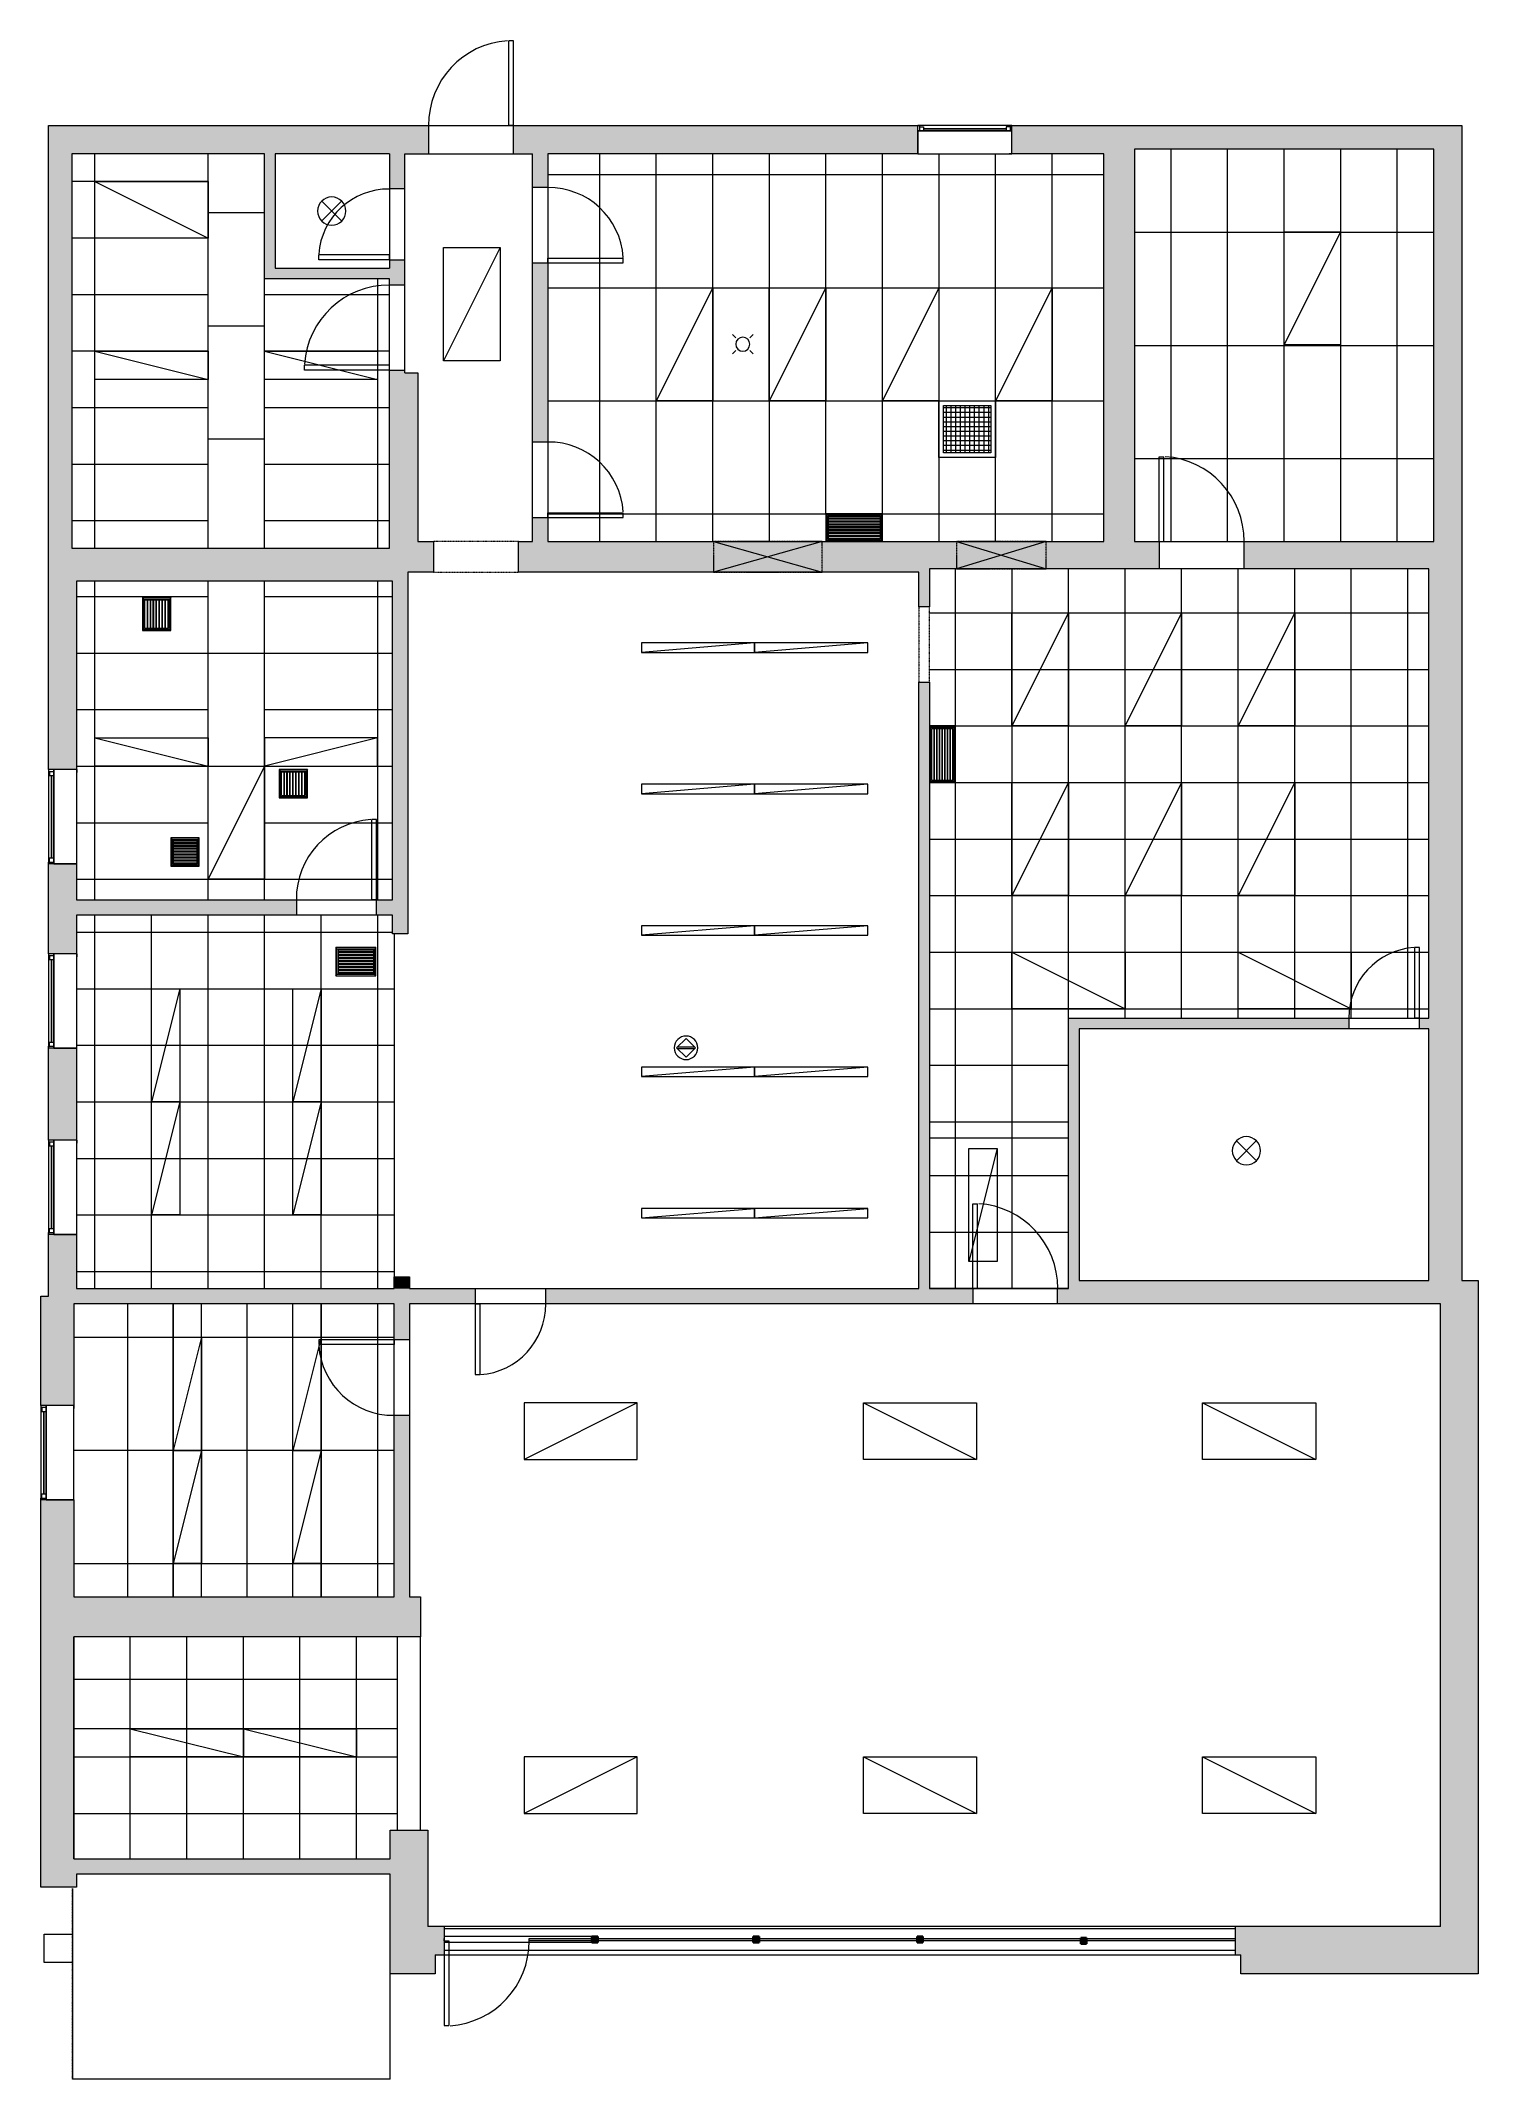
# Model space of a CAD drawing. Header units: inches. Extents: x -227 to 383, y -427 to 438.
import ezdxf

# ---------------------------------------------------------------- set-up
doc = ezdxf.new("R2010")
doc.units = ezdxf.units.IN
doc.header["$MEASUREMENT"] = 0
for name, pattern in [('Dash', [0.23622, 0.11811, -0.11811]), ('Dash 1_16_', [0.125, 0.0625, -0.0625]), ('Overhead', [0.15625, 0.09375, -0.0625])]:
    doc.linetypes.add(name, pattern=pattern)
for name, color, linetype, lineweight in [('A-COLS', 52, 'Continuous', 9), ('A-DETL-GENF', 92, 'Overhead', 9), ('A-DETL-MBND', 5, 'Continuous', 9), ('A-DETL-MEDM', 33, 'Continuous', 9), ('A-DETL-THIN', 151, 'Continuous', 9), ('A-DOOR', 31, 'Continuous', 9), ('A-GENM', 13, 'Continuous', 9), ('A-GENM-HDLN', 13, 'Dash', 9), ('A-GLAZ', 151, 'Continuous', 9), ('A-WALL', 90, 'Continuous', 9), ('A-WALL-PATT', 111, 'Continuous', 9), ('E-ELEC-FIXT', 91, 'Continuous', 9), ('Q-SPCQ', 91, 'Continuous', 9)]:
    doc.layers.add(name, color=color, linetype=linetype, lineweight=lineweight)
pattern_1 = [(270, (-107.716, -160.327), (-24, -1e-15), []), (180, (-107.716, -160.327), (6e-15, 48), [])]

# ---------------------------------------------------------------- blocks, each defined once
blk = doc.blocks.new('Planitar - Single Door_Flush Panel - 2_-8_ x 6_-8_-3185132-Main Floor')
at = {"layer": 'A-DOOR', "lineweight": 18}
for p, q in [((14, 3.25), (14, 35.26)), ((16, 35.26), (14, 35.26)), ((16, 3.25), (16, 35.26)), ((16, 3.25), (14, 3.25))]:
    blk.add_line(p, q, dxfattribs=at)
at = {"layer": 'A-DOOR'}
blk.add_arc((15.77, 3.55), 31.78, 93.86026, 180.54102, dxfattribs=at)
blk = doc.blocks.new('Planitar - Single Door_Flush Panel - 2_-6_ x 6_-8_-3186139-Main Floor')
at = {"layer": 'A-DOOR', "lineweight": 18}
for p, q in [((12.99, 3.25), (12.99, 33.25)), ((15, 33.25), (12.99, 33.25)), ((15, 3.25), (15, 33.25)), ((15, 3.25), (12.99, 3.25))]:
    blk.add_line(p, q, dxfattribs=at)
at = {"layer": 'A-DOOR'}
blk.add_arc((14.77, 3.55), 29.77, 93.991, 180.57751, dxfattribs=at)
blk = doc.blocks.new('Planitar - Single Door_Flush Panel - 3_-0_ x 6_-8_-3186138-Main Floor')
at = {"layer": 'A-DOOR', "lineweight": 18}
for p, q in [((16, -3.25), (16, -39.27)), ((18.01, -3.25), (16, -3.25)), ((18.01, -3.25), (18.01, -39.27)), ((18.01, -39.27), (16, -39.27))]:
    blk.add_line(p, q, dxfattribs=at)
at = {"layer": 'A-DOOR'}
blk.add_arc((17.78, -3.55), 35.8, 179.51967, 266.36679, dxfattribs=at)
blk = doc.blocks.new('Planitar - Single Door_Flush Panel - 2_-6_ x 6_-8_-3186141-Main Floor')
at = {"layer": 'A-DOOR', "lineweight": 18}
for p, q in [((12.99, 2.25), (12.99, 32.25)), ((15, 32.25), (12.99, 32.25)), ((15, 2.25), (15, 32.25)), ((15, 2.25), (12.99, 2.25))]:
    blk.add_line(p, q, dxfattribs=at)
at = {"layer": 'A-DOOR'}
blk.add_arc((14.77, 2.55), 29.77, 93.991, 180.57751, dxfattribs=at)
blk = doc.blocks.new('Planitar - Single Door_Flush Panel - 3_-0_ x 6_-8_-3186143-Main Floor')
at = {"layer": 'A-DOOR', "lineweight": 18}
for p, q in [((16, -5.75), (16, -41.77)), ((18.01, -5.75), (16, -5.75)), ((18.01, -5.75), (18.01, -41.77)), ((18.01, -41.77), (16, -41.77))]:
    blk.add_line(p, q, dxfattribs=at)
at = {"layer": 'A-DOOR'}
blk.add_arc((17.78, -6.05), 35.8, 179.51967, 266.36679, dxfattribs=at)
blk = doc.blocks.new('Planitar - Single Door_Flush Panel - 2_-6_ x 6_-8_-3186142-Main Floor')
at = {"layer": 'A-DOOR', "lineweight": 18}
for p, q in [((12.99, -3.25), (12.99, -33.25)), ((15, -3.25), (12.99, -3.25)), ((15, -3.25), (15, -33.25)), ((15, -33.25), (12.99, -33.25))]:
    blk.add_line(p, q, dxfattribs=at)
at = {"layer": 'A-DOOR'}
blk.add_arc((14.77, -3.55), 29.77, 179.42249, 266.009, dxfattribs=at)
blk = doc.blocks.new('Planitar - Single Door_Flush Panel - 3_-0_ x 6_-8_-3384359-Main Floor')
at = {"layer": 'A-DOOR', "lineweight": 18}
for p, q in [((16, 6), (16, 42.02)), ((18.01, 42.02), (16, 42.02)), ((18.01, 6), (18.01, 42.02)), ((18.01, 6), (16, 6))]:
    blk.add_line(p, q, dxfattribs=at)
at = {"layer": 'A-DOOR'}
blk.add_arc((17.78, 6.3), 35.8, 93.63321, 180.48033, dxfattribs=at)
blk = doc.blocks.new('Planitar - Opening - 3_-0_ x 6_-8_-3186149-Main Floor')
at = {"layer": 'A-DETL-GENF'}
for p, q in [((17.68, 6.5), (-18.32, 6.5)), ((-18.32, -6.5), (17.68, -6.5))]:
    blk.add_line(p, q, dxfattribs=at)
at = {"layer": 'A-DETL-MEDM'}
for p, q in [((-18.32, 6.5), (-18.32, -6.5)), ((17.68, -6.5), (17.68, 6.5))]:
    blk.add_line(p, q, dxfattribs=at)
blk = doc.blocks.new('Planitar - Opening - 2_-8_ x 6_-8_-3186166-Main Floor')
at = {"layer": 'A-DETL-GENF'}
for p, q in [((15.68, 2.25), (-16.32, 2.25)), ((-16.32, -2.25), (15.68, -2.25))]:
    blk.add_line(p, q, dxfattribs=at)
at = {"layer": 'A-DETL-MEDM'}
for p, q in [((-16.32, 2.25), (-16.32, -2.25)), ((15.68, -2.25), (15.68, 2.25))]:
    blk.add_line(p, q, dxfattribs=at)
blk = doc.blocks.new('Planitar - Single Door_Flush Panel - 2_-10_ x 6_-8_-3186140-Main Floor')
at = {"layer": 'A-DOOR', "lineweight": 18}
for p, q in [((15, 3.25), (15, 37.27)), ((17.01, 37.27), (15, 37.27)), ((17.01, 3.25), (17.01, 37.27)), ((17.01, 3.25), (15, 3.25))]:
    blk.add_line(p, q, dxfattribs=at)
at = {"layer": 'A-DOOR'}
blk.add_arc((16.78, 3.55), 33.79, 93.74158, 180.50887, dxfattribs=at)
blk = doc.blocks.new('Wall Opening - 4_-0_ x 4_-0_-3186467-Main Floor')
at = {"layer": 'A-GENM'}
for p, q in [((23, 6.5), (-23, -6.5)), ((-23, 6.5), (23, -6.5))]:
    blk.add_line(p, q, dxfattribs=at)
at = {"layer": 'A-GENM-HDLN'}
for p, q in [((23, 6.5), (-23, 6.5)), ((-23, 6.5), (-23, -6.5)), ((23, -6.5), (23, 6.5)), ((-23, -6.5), (23, -6.5))]:
    blk.add_line(p, q, dxfattribs=at)
blk = doc.blocks.new('Wall Opening - 4_-0_ x 4_-0_-3186440-Main Floor')
at = {"layer": 'A-GENM'}
for p, q in [((19, 5.75), (-19, -5.75)), ((-19, 5.75), (19, -5.75))]:
    blk.add_line(p, q, dxfattribs=at)
at = {"layer": 'A-GENM-HDLN'}
for p, q in [((19, 5.75), (-19, 5.75)), ((-19, 5.75), (-19, -5.75)), ((19, -5.75), (19, 5.75)), ((-19, -5.75), (19, -5.75))]:
    blk.add_line(p, q, dxfattribs=at)
blk = doc.blocks.new('Planitar-Fixed - 24_ x 48_-3186611-Main Floor')
at = {"layer": 'A-GLAZ', "lineweight": 18}
for p, q in [((-20, 6.51), (-19.25, 6.51)), ((-19.25, 6.51), (-19.25, 4.28)), ((-19.25, 6.01), (-17.52, 6.01)), ((-19.25, 4.28), (-17.52, 4.28)), ((-17.52, 6.01), (-17.52, 4.28)), ((17.52, 6.01), (17.52, 4.28)), ((19.25, 6.01), (17.52, 6.01)), ((17.52, 4.28), (19.25, 4.28)), ((19.25, 6.51), (19.25, 4.28)), ((19.96, 6.51), (19.25, 6.51)), ((-20, -5.49), (-18.74, -5.49)), ((20, -5.49), (18.74, -5.49))]:
    blk.add_line(p, q, dxfattribs=at)
at = {"layer": 'A-GLAZ'}
for p, q in [((20, 6.51), (-20, 6.51)), ((-20, 4.28), (-20, 6.51)), ((20, 4.28), (-20, 4.28)), ((-20, 4.28), (-20, -5.49)), ((-20, 4.28), (20, 4.28)), ((20, 4.28), (-20, 4.28)), ((-20, -5.49), (-20, 4.28)), ((20, 4.28), (20, 6.51)), ((20, -5.49), (20, 4.28)), ((20, -5.49), (20, 4.28)), ((-20, -5.49), (20, -5.49)), ((-20, -5.49), (20, -5.49))]:
    blk.add_line(p, q, dxfattribs=at)
at = {"layer": 'A-GLAZ', "lineweight": 25}
blk.add_line((-17.52, 5.15), (17.52, 5.15), dxfattribs=at)
blk = doc.blocks.new('Planitar-Fixed - 24_ x 48_-3187146-Main Floor')
at = {"layer": 'A-GLAZ', "lineweight": 18}
for p, q in [((-20, 7.51), (-19.25, 7.51)), ((-19.25, 7.51), (-19.25, 5.28)), ((-19.25, 7.01), (-17.52, 7.01)), ((-19.25, 5.28), (-17.52, 5.28)), ((-17.52, 7.01), (-17.52, 5.28)), ((17.52, 7.01), (17.52, 5.28)), ((19.25, 7.01), (17.52, 7.01)), ((17.52, 5.28), (19.25, 5.28)), ((19.25, 7.51), (19.25, 5.28)), ((19.96, 7.51), (19.25, 7.51)), ((-20, -6.49), (-18.74, -6.49)), ((20, -6.49), (18.74, -6.49))]:
    blk.add_line(p, q, dxfattribs=at)
at = {"layer": 'A-GLAZ'}
for p, q in [((20, 7.51), (-20, 7.51)), ((-20, 5.28), (-20, 7.51)), ((20, 5.28), (-20, 5.28)), ((-20, 5.28), (-20, -6.49)), ((-20, 5.28), (20, 5.28)), ((20, 5.28), (-20, 5.28)), ((-20, -6.49), (-20, 5.28)), ((20, 5.28), (20, 7.51)), ((20, -6.49), (20, 5.28)), ((20, -6.49), (20, 5.28)), ((-20, -6.49), (20, -6.49)), ((-20, -6.49), (20, -6.49))]:
    blk.add_line(p, q, dxfattribs=at)
at = {"layer": 'A-GLAZ', "lineweight": 25}
blk.add_line((-17.52, 6.15), (17.52, 6.15), dxfattribs=at)
blk = doc.blocks.new('Planitar - Single Door_Flush Panel - 3_-0_ x 6_-8_-3188645-Main Floor')
at = {"layer": 'A-DOOR', "lineweight": 18}
for p, q in [((16, 0.5), (16, 36.52)), ((18.01, 36.52), (16, 36.52)), ((18.01, 0.5), (18.01, 36.52)), ((18.01, 0.5), (16, 0.5))]:
    blk.add_line(p, q, dxfattribs=at)
at = {"layer": 'A-DOOR'}
blk.add_arc((17.78, 0.8), 35.8, 93.63321, 180.48033, dxfattribs=at)
blk = doc.blocks.new('Ceiling Mounted Light - Ceiling Mounted Light-3241569-Main Floor')
at = {"layer": 'A-DETL-MBND'}
for p, q in [((4.22, 4.26), (-4.26, -4.22)), ((-4.22, 4.26), (4.26, -4.22))]:
    blk.add_line(p, q, dxfattribs=at)
for start, end in [(360, 180), (0, 180), (180, 360), (180, 360)]:
    blk.add_arc((0, 0), 6, start, end, dxfattribs=at)
blk = doc.blocks.new('2x4 Flourescent Light - 2x4 Flourescent Light-3206171-Main Floor')
at = {"layer": 'A-DETL-MBND'}
for p, q in [((12, 24), (-12, -24)), ((-12, -24), (-12, 24)), ((-12, 24), (12, 24)), ((12, 24), (12, -24)), ((12, -24), (-12, -24))]:
    blk.add_line(p, q, dxfattribs=at)
blk = doc.blocks.new('2x4 Flourescent Light - 2x4 Flourescent Light-3207072-Main Floor')
at = {"layer": 'A-DETL-MBND'}
for p, q in [((12, 24), (-12, -24)), ((-12, -24), (-12, 24)), ((-12, 24), (12, 24)), ((12, 24), (12, -24)), ((12, -24), (-12, -24))]:
    blk.add_line(p, q, dxfattribs=at)
blk = doc.blocks.new('1x4 Flourescent Light - 1x4 Flourescent Light-3208144-Main Floor')
at = {"layer": 'A-DETL-MBND'}
for p, q in [((6, 24), (-6, -24)), ((-6, -24), (-6, 24)), ((-6, 24), (6, 24)), ((6, 24), (6, -24)), ((6, -24), (-6, -24))]:
    blk.add_line(p, q, dxfattribs=at)
blk = doc.blocks.new('Air Grill 2X2 - Air Grill 2X2-3209021-Main Floor')
at = {"layer": 'A-DETL-MBND'}
for p, q in [((-12, -12), (-12, 12)), ((-12, 12), (12, 12)), ((-10, -10), (-10, 10)), ((-10, 10), (10, 10)), ((10, 9), (-10, 9)), ((-9, 10), (-9, -10)), ((-7, 10), (-7, -10)), ((-5, 10), (-5, -10)), ((-3, 10), (-3, -10)), ((-1, 10), (-1, -10)), ((1, 10), (1, -10)), ((3, 10), (3, -10)), ((5, 10), (5, -10)), ((7, 10), (7, -10)), ((9, 10), (9, -10)), ((10, 10), (10, -10)), ((12, 12), (12, -12)), ((10, 7), (-10, 7)), ((10, 5), (-10, 5)), ((10, 3), (-10, 3)), ((10, 1), (-10, 1)), ((10, -1), (-10, -1)), ((10, -3), (-10, -3)), ((10, -5), (-10, -5)), ((10, -7), (-10, -7)), ((12, -12), (-12, -12)), ((10, -9), (-10, -9)), ((10, -10), (-10, -10))]:
    blk.add_line(p, q, dxfattribs=at)
blk = doc.blocks.new('Recessed Light - Recessed Light-3209243-Main Floor')
at = {"layer": 'A-DETL-MBND'}
for p, q in [((-2.97, 2.67), (-4.39, 4.09)), ((2.97, 2.67), (4.39, 4.09)), ((-2.97, -2.67), (-4.39, -4.09)), ((2.97, -2.67), (4.39, -4.09))]:
    blk.add_line(p, q, dxfattribs=at)
for start, end in [(0, 180), (180, 360)]:
    blk.add_arc((0, 0), 3, start, end, dxfattribs=at)
blk = doc.blocks.new('2x4 Flourescent Light - 2x4 Flourescent Light-3209992-Main Floor')
at = {"layer": 'A-DETL-MBND'}
for p, q in [((12, 24), (-12, -24)), ((-12, -24), (-12, 24)), ((-12, 24), (12, 24)), ((12, 24), (12, -24)), ((12, -24), (-12, -24))]:
    blk.add_line(p, q, dxfattribs=at)
blk = doc.blocks.new('Air Vent - Air Vent-3389945-Main Floor')
at = {"layer": 'A-DETL-MBND'}
for p, q in [((-5.5, 12), (-5.5, -12)), ((-5.5, 12), (-5, 11.5)), ((5.5, 12), (-5.5, 12)), ((-5, -11.5), (-5, 11.5)), ((-5, 11.5), (5, 11.5)), ((-4.5, -11), (-4.5, 11)), ((4.5, 11), (-4.5, 11)), ((-4.38, 11), (-4.38, -11)), ((-4.2, -11), (-4.2, 11)), ((-3.38, 11), (-3.38, -11)), ((-3.26, 11), (-3.26, -11)), ((-3.08, -11), (-3.08, 11)), ((-2.26, 11), (-2.26, -11)), ((-2.14, 11), (-2.14, -11)), ((-1.96, -11), (-1.96, 11)), ((-1.14, 11), (-1.14, -11)), ((-1.02, 11), (-1.02, -11)), ((-0.85, -11), (-0.85, 11)), ((-0.02, 11), (-0.02, -11)), ((0.1, 11), (0.1, -11)), ((0.27, -11), (0.27, 11)), ((1.1, 11), (1.1, -11)), ((1.22, 11), (1.22, -11)), ((1.39, -11), (1.39, 11)), ((2.22, 11), (2.22, -11)), ((2.34, 11), (2.34, -11)), ((2.51, -11), (2.51, 11)), ((3.33, 11), (3.33, -11)), ((3.46, 11), (3.46, -11)), ((3.63, -11), (3.63, 11)), ((4.5, 11), (4.5, -11)), ((5, 11.5), (5.5, 12)), ((5, 11.5), (5, -11.5)), ((-5.5, -12), (-5, -11.5)), ((-5.5, -12), (5.5, -12)), ((5, -11.5), (-5, -11.5)), ((4.5, -11), (-4.5, -11)), ((5.5, -12), (5, -11.5))]:
    blk.add_line(p, q, dxfattribs=at)
blk = doc.blocks.new('1x4 Flourescent Light - 1x4 Flourescent Light-3210920-Main Floor')
at = {"layer": 'A-DETL-MBND'}
for p, q in [((6, 24), (-6, -24)), ((-6, -24), (-6, 24)), ((-6, 24), (6, 24)), ((6, 24), (6, -24)), ((6, -24), (-6, -24))]:
    blk.add_line(p, q, dxfattribs=at)
blk = doc.blocks.new('Air Vent - Air Vent-3389053-Main Floor')
at = {"layer": 'A-DETL-MBND'}
for p, q in [((-6, 7), (-6, -7)), ((-6, 7), (-5.5, 6.5)), ((6, 7), (-6, 7)), ((-5.5, -6.5), (-5.5, 6.5)), ((-5.5, 6.5), (5.5, 6.5)), ((-5, -6), (-5, 6)), ((5, 6), (-5, 6)), ((-4.88, 6), (-4.88, -6)), ((-4.7, -6), (-4.7, 6)), ((-3.74, 6), (-3.74, -6)), ((-3.61, 6), (-3.61, -6)), ((-3.44, -6), (-3.44, 6)), ((-2.48, 6), (-2.48, -6)), ((-2.35, 6), (-2.35, -6)), ((-2.18, -6), (-2.18, 6)), ((-1.21, 6), (-1.21, -6)), ((-1.09, 6), (-1.09, -6)), ((-0.92, -6), (-0.92, 6)), ((0.05, 6), (0.05, -6)), ((0.17, 6), (0.17, -6)), ((0.35, -6), (0.35, 6)), ((1.31, 6), (1.31, -6)), ((1.43, 6), (1.43, -6)), ((1.61, -6), (1.61, 6)), ((2.57, 6), (2.57, -6)), ((2.7, 6), (2.7, -6)), ((2.87, -6), (2.87, 6)), ((3.83, 6), (3.83, -6)), ((3.96, 6), (3.96, -6)), ((4.13, -6), (4.13, 6)), ((5, 6), (5, -6)), ((5.5, 6.5), (6, 7)), ((5.5, 6.5), (5.5, -6.5)), ((6, -7), (6, 7)), ((-6, -7), (-5.5, -6.5)), ((-6, -7), (6, -7)), ((5.5, -6.5), (-5.5, -6.5)), ((5, -6), (-5, -6)), ((6, -7), (5.5, -6.5))]:
    blk.add_line(p, q, dxfattribs=at)
blk = doc.blocks.new('1x4 Flourescent Light - 1x4 Flourescent Light-3211961-Main Floor')
at = {"layer": 'A-DETL-MBND'}
for p, q in [((6, -24), (-6, 24)), ((6, 24), (-6, 24)), ((-6, 24), (-6, -24)), ((6, -24), (6, 24)), ((-6, -24), (6, -24))]:
    blk.add_line(p, q, dxfattribs=at)
blk = doc.blocks.new('Air Vent - Air Vent-3388757-Main Floor')
at = {"layer": 'A-DETL-MBND'}
for p, q in [((-6, 6), (-6, -6)), ((-6, 6), (-5.5, 5.5)), ((6, 6), (-6, 6)), ((-5.5, -5.5), (-5.5, 5.5)), ((-5.5, 5.5), (5.5, 5.5)), ((-5, -5), (-5, 5)), ((5, 5), (-5, 5)), ((-4.88, 5), (-4.88, -5)), ((-4.7, -5), (-4.7, 5)), ((-3.74, 5), (-3.74, -5)), ((-3.61, 5), (-3.61, -5)), ((-3.44, -5), (-3.44, 5)), ((-2.48, 5), (-2.48, -5)), ((-2.35, 5), (-2.35, -5)), ((-2.18, -5), (-2.18, 5)), ((-1.21, 5), (-1.21, -5)), ((-1.09, 5), (-1.09, -5)), ((-0.92, -5), (-0.92, 5)), ((0.05, 5), (0.05, -5)), ((0.17, 5), (0.17, -5)), ((0.35, -5), (0.35, 5)), ((1.31, 5), (1.31, -5)), ((1.43, 5), (1.43, -5)), ((1.61, -5), (1.61, 5)), ((2.57, 5), (2.57, -5)), ((2.7, 5), (2.7, -5)), ((2.87, -5), (2.87, 5)), ((3.83, 5), (3.83, -5)), ((3.96, 5), (3.96, -5)), ((4.13, -5), (4.13, 5)), ((5, 5), (5, -5)), ((5.5, 5.5), (6, 6)), ((5.5, 5.5), (5.5, -5.5)), ((6, -6), (6, 6)), ((-6, -6), (-5.5, -5.5)), ((-6, -6), (6, -6)), ((5.5, -5.5), (-5.5, -5.5)), ((5, -5), (-5, -5)), ((6, -6), (5.5, -5.5))]:
    blk.add_line(p, q, dxfattribs=at)
blk = doc.blocks.new('0_5 x4 Flourescent Light - 0_5 x4 Flourescent Light-3214066-Main Floor')
at = {"layer": 'A-DETL-MBND'}
for p, q in [((2, -24), (-2, 24)), ((2, 24), (-2, 24)), ((-2, 24), (-2, -24)), ((2, -24), (2, 24)), ((-2, -24), (2, -24))]:
    blk.add_line(p, q, dxfattribs=at)
blk = doc.blocks.new('Air Vent - Air Vent-3389581-Main Floor')
at = {"layer": 'A-DETL-MBND'}
for p, q in [((-6, 8.5), (-6, -8.5)), ((-6, 8.5), (-5.5, 8)), ((6, 8.5), (-6, 8.5)), ((-5.5, -8), (-5.5, 8)), ((-5.5, 8), (5.5, 8)), ((-5, -7.5), (-5, 7.5)), ((5, 7.5), (-5, 7.5)), ((-4.88, 7.5), (-4.88, -7.5)), ((-4.7, -7.5), (-4.7, 7.5)), ((-3.74, 7.5), (-3.74, -7.5)), ((-3.61, 7.5), (-3.61, -7.5)), ((-3.44, -7.5), (-3.44, 7.5)), ((-2.48, 7.5), (-2.48, -7.5)), ((-2.35, 7.5), (-2.35, -7.5)), ((-2.18, -7.5), (-2.18, 7.5)), ((-1.21, 7.5), (-1.21, -7.5)), ((-1.09, 7.5), (-1.09, -7.5)), ((-0.92, -7.5), (-0.92, 7.5)), ((0.05, 7.5), (0.05, -7.5)), ((0.17, 7.5), (0.17, -7.5)), ((0.35, -7.5), (0.35, 7.5)), ((1.31, 7.5), (1.31, -7.5)), ((1.43, 7.5), (1.43, -7.5)), ((1.61, -7.5), (1.61, 7.5)), ((2.57, 7.5), (2.57, -7.5)), ((2.7, 7.5), (2.7, -7.5)), ((2.87, -7.5), (2.87, 7.5)), ((3.83, 7.5), (3.83, -7.5)), ((3.96, 7.5), (3.96, -7.5)), ((4.13, -7.5), (4.13, 7.5)), ((5, 7.5), (5, -7.5)), ((5.5, 8), (6, 8.5)), ((5.5, 8), (5.5, -8)), ((6, -8.5), (6, 8.5)), ((-6, -8.5), (-5.5, -8)), ((-6, -8.5), (6, -8.5)), ((5.5, -8), (-5.5, -8)), ((5, -7.5), (-5, -7.5)), ((6, -8.5), (5.5, -8))]:
    blk.add_line(p, q, dxfattribs=at)
blk = doc.blocks.new('2x4 Flourescent Light - 2x4 Flourescent Light-3216411-Main Floor')
at = {"layer": 'A-DETL-MBND'}
for p, q in [((12, -24), (-12, 24)), ((12, 24), (-12, 24)), ((-12, 24), (-12, -24)), ((12, -24), (12, 24)), ((-12, -24), (12, -24))]:
    blk.add_line(p, q, dxfattribs=at)
blk = doc.blocks.new('Rectangular Column 3D - Family8-3283566-Main Floor')
at = {"layer": 'A-COLS'}
for p, q in [((0, 0), (0, 12)), ((0, 12), (12, 12)), ((12, 12), (12, 0)), ((12, 0), (0, 0))]:
    blk.add_line(p, q, dxfattribs=at)
blk = doc.blocks.new('Air Vent - Air Vent-3388651-Main Floor')
at = {"layer": 'A-DETL-MBND'}
for p, q in [((6, 12), (-5.85, 12)), ((-5.85, 11.85), (-5.5, 11.5)), ((-5.5, -11.5), (-5.5, 11.5)), ((-5.5, 11.5), (5.5, 11.5)), ((-5, -11), (-5, 11)), ((5, 11), (-5, 11)), ((-4.88, 11), (-4.88, -11)), ((-4.7, -11), (-4.7, 11)), ((-3.74, 11), (-3.74, -11)), ((-3.61, 11), (-3.61, -11)), ((-3.44, -11), (-3.44, 11)), ((-2.48, 11), (-2.48, -11)), ((-2.35, 11), (-2.35, -11)), ((-2.18, -11), (-2.18, 11)), ((-1.21, 11), (-1.21, -11)), ((-1.09, 11), (-1.09, -11)), ((-0.92, -11), (-0.92, 11)), ((0.05, 11), (0.05, -11)), ((0.17, 11), (0.17, -11)), ((0.35, -11), (0.35, 11)), ((1.31, 11), (1.31, -11)), ((1.43, 11), (1.43, -11)), ((1.61, -11), (1.61, 11)), ((2.57, 11), (2.57, -11)), ((2.7, 11), (2.7, -11)), ((2.87, -11), (2.87, 11)), ((3.83, 11), (3.83, -11)), ((3.96, 11), (3.96, -11)), ((4.13, -11), (4.13, 11)), ((5, 11), (5, -11)), ((5.5, 11.5), (6, 12)), ((5.5, 11.5), (5.5, -11.5)), ((6, -12), (6, 12)), ((-5.85, -11.85), (-5.5, -11.5)), ((-5.85, -12), (6, -12)), ((5.5, -11.5), (-5.5, -11.5)), ((5, -11), (-5, -11)), ((6, -12), (5.5, -11.5))]:
    blk.add_line(p, q, dxfattribs=at)
blk = doc.blocks.new('Smoke Detector - Smoke_Detector-3390230-Main Floor')
at = {"layer": 'A-DETL-MBND'}
for p, q in [((0, 4), (-4, 0)), ((-4, 0), (0, -4)), ((3.75, 0.25), (-3.75, 0.25)), ((4, 0), (0, 4)), ((-3.75, -0.25), (3.75, -0.25)), ((0, -4), (4, 0))]:
    blk.add_line(p, q, dxfattribs=at)
for start, end in [(360, 180), (180, 360)]:
    blk.add_arc((0, 0), 5, start, end, dxfattribs=at)

msp = doc.modelspace()

# ---------------------------------------------------------------- hatches: boundary and pattern name
at = {"layer": 'A-DETL-MBND'}
h = msp.add_hatch(dxfattribs=at)
h.set_pattern_fill('FP_10', color=256, style=0, pattern_type=2)
h.set_pattern_definition([(0, (-155.716, 330.173), (0, -24), []), (270, (-155.716, 330.173), (-48, -3e-15), [])])
h.paths.add_polyline_path([(-211.47, 222.55), (-155.72, 222.55), (-155.72, 389.8), (-213.47, 389.8), (-213.47, 222.55)], flags=0)
h = msp.add_hatch(dxfattribs=at)
h.set_pattern_fill('FP_9', color=256, style=0, pattern_type=2)
h.set_pattern_definition([(270, (-155.716, 316.902), (-24, -1e-15), []), (180, (-155.716, 316.9), (6e-15, 48), [])])
h.paths.add_polyline_path([(-131.72, 222.55), (-131.72, 389.8), (-155.72, 389.8), (-155.72, 222.55), (-153.37, 222.55)], flags=0)
h = msp.add_hatch(dxfattribs=at)
h.set_pattern_fill('FP_3', color=256, style=0, pattern_type=2)
h.set_pattern_definition([(270, (106.534, 285.01), (-24, -1e-15), []), (180, (106.534, 285.01), (6e-15, 48), [])])
h.paths.add_polyline_path([(224.53, 225.3), (224.53, 389.8), (-11.47, 389.8), (-11.47, 225.3), (106.53, 225.3), (106.53, 237.14), (130.53, 237.14), (130.53, 225.3), (200.03, 225.3)], flags=0)
h = msp.add_hatch(dxfattribs=at)
h.set_pattern_fill('FP_4', color=256, style=0, pattern_type=2)
h.set_pattern_definition([(270, (301.034, 308.548), (-24, -1e-15), []), (180, (301.034, 308.55), (6e-15, 48), [])])
h.paths.add_polyline_path([(362.53, 225.3), (364.53, 225.3), (364.53, 391.8), (237.53, 391.8), (237.53, 225.3), (315.76, 225.3)], flags=0)
h = msp.add_hatch(dxfattribs=at)
h.set_pattern_fill('FP_5', color=256, style=0, pattern_type=2)
h.set_pattern_definition([(0, (-83.716, 330.173), (0, -24), []), (270, (-83.716, 330.173), (-48, -3e-15), [])])
h.paths.add_polyline_path([(-131.72, 222.55), (-78.72, 222.55), (-78.72, 336.8), (-131.72, 336.8), (-131.72, 227.89)], flags=0)
h = msp.add_hatch(dxfattribs=at)
h.set_pattern_fill('FP_12', color=256, style=0, pattern_type=2)
h.set_pattern_definition([(0, (132.284, -86.017), (0, -24), []), (270, (132.284, -86.017), (-48, -3e-15), [])])
h.paths.add_polyline_path([(-206.71, 73.3), (-155.72, 73.3), (-155.72, 208.55), (-211.47, 208.55), (-211.47, 73.3)], flags=0)
h.paths.add_polyline_path([(-159.97, 87.55), (-171.47, 87.55), (-171.47, 99.55), (-159.47, 99.55), (-159.47, 87.55)], flags=0)
h.paths.add_polyline_path([(-171.97, 187.55), (-183.47, 187.55), (-183.47, 201.55), (-171.47, 201.55), (-171.47, 187.55)], flags=0)
h = msp.add_hatch(dxfattribs=at)
h.set_pattern_fill('FP_11', color=256, style=0, pattern_type=2)
h.set_pattern_definition([(270, (-155.716, 129.983), (-24, -1e-15), []), (180, (-155.716, 129.983), (6e-15, 48), [])])
h.paths.add_polyline_path([(-131.72, 73.3), (-131.72, 208.55), (-155.72, 208.55), (-155.72, 73.3), (-153.37, 73.3)], flags=0)
h = msp.add_hatch(dxfattribs=at)
h.set_pattern_fill('FP_2', color=256, style=0, pattern_type=2)
h.set_pattern_definition([(180, (-131.716, 129.983), (3e-15, 24), []), (90, (-131.716, 129.983), (48, -3e-15), [])])
h.paths.add_polyline_path([(-84.21, 73.3), (-77.47, 73.3), (-77.47, 208.55), (-131.72, 208.55), (-131.72, 73.3), (-86.35, 73.3)], flags=0)
h.paths.add_polyline_path([(-124.97, 116.55), (-125.47, 116.55), (-125.47, 128.55), (-113.47, 128.55), (-113.47, 116.55), (-124.84, 116.55)], flags=0)
h = msp.add_hatch(dxfattribs=at)
h.set_pattern_fill('FP_1', color=256, style=0, pattern_type=2)
h.set_pattern_definition([(90, (257.534, 51.048), (24, -1e-15), []), (0, (257.534, 51.048), (0, -24), [])])
h.paths.add_polyline_path([(209.53, -27.7), (209.53, 23.05), (362.53, 23.05), (362.53, 213.8), (150.53, 213.8), (150.53, 147.05), (161.53, 147.05), (161.53, 123.05), (150.53, 123.05), (150.53, -27.7)], flags=0)
h = msp.add_hatch(dxfattribs=at)
h.set_pattern_fill('FP_7', color=256, style=0, pattern_type=2)
h.set_pattern_definition([(270, (-131.716, -12.452), (-24, -1e-15), []), (180, (-131.716, -12.452), (-3e-15, 24), [])])
h.paths.add_polyline_path([(-76.72, -91.7), (-76.64, -91.7), (-76.64, 58.85), (-77.47, 58.85), (-77.47, 66.8), (-211.47, 66.8), (-211.47, -91.7), (-86.35, -91.7)], flags=0)
h.paths.add_polyline_path([(-85.17, 41.05), (-101.47, 41.05), (-101.47, 53.05), (-84.47, 53.05), (-84.47, 41.05), (-84.97, 41.05)], flags=0)
h = msp.add_hatch(dxfattribs=at)
h.set_pattern_fill('FP_13', color=256, style=0, pattern_type=2)
h.set_pattern_definition([(270, (185.534, -67.702), (-24, -1e-15), []), (180, (185.534, -67.702), (-3e-15, 24), [])])
h.paths.add_polyline_path([(209.53, -91.7), (209.53, -27.7), (150.53, -27.7), (150.53, -91.7), (204.92, -91.7)], flags=0)
h = msp.add_hatch(dxfattribs=at)
h.set_pattern_fill('FP_18', color=256, style=0, pattern_type=2)
h.set_pattern_definition([(270, (-189.832, -160.327), (-24, -1e-15), []), (180, (-189.83, -160.327), (6e-15, 48), [])])
h.paths.add_polyline_path([(-170.46, -222.45), (-170.46, -98.2), (-212.71, -98.2), (-212.71, -222.45), (-210.18, -222.45)], flags=0)
h = msp.add_hatch(dxfattribs=at)
h.set_pattern_fill('FP_17', color=256, style=0, pattern_type=2)
h.set_pattern_definition([(270, (-98.46, -64.327), (-24, -1e-15), []), (180, (-98.46, -64.327), (6e-15, 48), [])])
h.paths.add_polyline_path([(-170.46, -222.45), (-158.46, -222.45), (-158.46, -98.2), (-170.46, -98.2), (-170.46, -220.69)], flags=0)
h = msp.add_hatch(dxfattribs=at)
h.set_pattern_fill('FP_16', color=256, style=0, pattern_type=2)
h.set_pattern_definition([(270, (-139.088, -160.327), (-24, -1e-15), []), (180, (-139.09, -160.327), (6e-15, 48), [])])
h.paths.add_polyline_path([(-119.72, -222.45), (-119.72, -98.2), (-158.46, -98.2), (-158.46, -222.45)], flags=0)
h = msp.add_hatch(dxfattribs=at)
h.set_pattern_fill('FP_6', color=256, style=0, pattern_type=2)
h.set_pattern_definition(pattern_1)
h.paths.add_polyline_path([(-107.72, -222.45), (-107.72, -98.2), (-119.72, -98.2), (-119.72, -222.45)], flags=0)
h = msp.add_hatch(dxfattribs=at)
h.set_pattern_fill('FP_6', color=256, style=0, pattern_type=2)
h.set_pattern_definition(pattern_1)
h.paths.add_polyline_path([(-86.35, -222.45), (-76.72, -222.45), (-76.72, -98.2), (-107.72, -98.2), (-107.72, -222.45)], flags=0)
h = msp.add_hatch(dxfattribs=at)
h.set_pattern_fill('FP_14', color=256, style=0, pattern_type=2)
h.set_pattern_definition([(270, (-212.71, -665.452), (-24, -1e-15), []), (180, (-212.71, -665.452), (3e-15, 24), [])])
h.paths.add_polyline_path([(-203.32, -278.45), (-75.47, -278.45), (-75.47, -239.45), (-212.71, -239.45), (-212.71, -278.45)], flags=0)
h = msp.add_hatch(dxfattribs=at)
h.set_pattern_fill('FP_15', color=256, style=0, pattern_type=2)
h.set_pattern_definition([(0, (75.29, -206.452), (0, -24), []), (270, (75.29, -206.452), (-24, -1e-15), [])])
h.paths.add_polyline_path([(-75.47, -290.45), (-75.47, -278.45), (-212.71, -278.45), (-212.71, -290.45), (-86.35, -290.45)], flags=0)
h = msp.add_hatch(dxfattribs=at)
h.set_pattern_fill('FP_8', color=256, style=0, pattern_type=2)
h.set_pattern_definition([(0, (75.29, -218.452), (0, -24), []), (270, (75.29, -218.452), (-24, -1e-15), [])])
h.paths.add_polyline_path([(-86.35, -333.7), (-78.47, -333.7), (-78.47, -321.45), (-75.47, -321.45), (-75.47, -290.45), (-212.71, -290.45), (-212.71, -333.7), (-193.45, -333.7)], flags=0)
at = {"layer": 'A-WALL-PATT'}
h = msp.add_hatch(color=9, dxfattribs=at)
h.paths.add_polyline_path([(224.53, 389.8), (237.53, 389.8), (237.53, 401.8), (185.53, 401.8), (185.53, 389.8)], flags=0)
h.paths.add_polyline_path([(145.53, 389.8), (145.53, 401.8), (-26.08, 401.8), (-26.08, 389.8), (47.69, 389.8)], flags=0)
h.paths.add_polyline_path([(-72.22, 389.8), (-62.1, 389.8), (-62.1, 401.8), (-223.47, 401.8), (-223.47, 389.8), (-78.72, 389.8)], flags=0)
for points in [[(376.53, 391.8), (376.53, 401.8), (237.53, 401.8), (237.53, 391.8), (364.53, 391.8)], [(-223.47, 222.55), (-213.47, 222.55), (-213.47, 389.8), (-223.47, 389.8), (-223.47, 377.42)], [(-131.72, 336.8), (-127.22, 336.8), (-127.22, 389.8), (-131.72, 389.8), (-131.72, 377.42)], [(237.53, 225.3), (237.53, 389.8), (224.53, 389.8), (224.53, 225.3)], [(376.53, 225.3), (376.53, 391.8), (364.53, 391.8), (364.53, 225.3)], [(-72.22, 336.8), (-72.22, 341.3), (-127.22, 341.3), (-127.22, 336.8), (-78.72, 336.8)], [(-70.97, 222.55), (-66.72, 222.55), (-66.72, 296.85), (-78.72, 296.85), (-78.72, 222.55), (-77.47, 222.55)], [(362.53, -88.2), (376.53, -88.2), (376.53, 225.3), (362.53, 225.3), (362.53, 18.55)], [(-77.47, 208.55), (-77.47, 222.55), (-211.47, 222.55), (-211.47, 208.55), (-86.35, 208.55)], [(-77.47, 58.85), (-70.97, 58.85), (-70.97, 222.55), (-77.47, 222.55), (-77.47, 59.67)], [(209.53, -91.7), (214.03, -91.7), (214.03, 23.05), (209.53, 23.05), (209.53, -71.17)], [(-70.14, -91.7), (-70.14, -86.65), (-76.64, -86.65), (-76.64, -91.7)], [(362.53, -98.2), (362.53, -88.2), (214.03, -88.2), (214.03, -98.2), (315.76, -98.2)], [(383.44, -98.2), (383.44, -88.2), (362.53, -88.2), (362.53, -98.2), (367.44, -98.2)], [(367.44, -382.45), (383.44, -382.45), (383.44, -98.2), (367.44, -98.2), (367.44, -362.45)], [(-65.47, -239.45), (-65.47, -222.45), (-212.71, -222.45), (-212.71, -239.45), (-86.35, -239.45)], [(-62.47, -382.45), (-62.47, -321.45), (-78.47, -321.45), (-78.47, -382.45)], [(-211.47, -345.7), (-211.47, -333.7), (-226.71, -333.7), (-226.71, -345.7), (-220.39, -345.7)], [(-78.47, -340.2), (-78.47, -333.7), (-211.47, -333.7), (-211.47, -340.2), (-86.35, -340.2)], [(-62.47, -382.45), (-59.28, -382.45), (-59.28, -362.45), (-62.47, -362.45), (-62.47, -370.22)], [(367.44, -382.45), (367.44, -362.45), (282.72, -362.45), (282.72, -382.45)], [(9.72, -369.2), (9.72, -366.7), (7.22, -366.7), (7.22, -369.2)], [(78.22, -369.2), (78.22, -366.7), (75.72, -366.7), (75.72, -369.2)], [(147.72, -369.2), (147.72, -366.7), (145.22, -366.7), (145.22, -369.2)], [(217.22, -369.7), (217.22, -367.2), (214.72, -367.2), (214.72, -369.7)]]:
    msp.add_hatch(color=9, dxfattribs=at).paths.add_polyline_path(points, flags=0)
h = msp.add_hatch(color=9, dxfattribs=at)
h.paths.add_polyline_path([(-72.22, 341.3), (-72.22, 344.92), (-78.72, 344.92), (-78.72, 341.3)], flags=0)
h.paths.add_polyline_path([(-78.72, 374.92), (-72.22, 374.92), (-72.22, 389.8), (-78.72, 389.8), (-78.72, 377.42)], flags=0)
h = msp.add_hatch(color=9, dxfattribs=at)
h.paths.add_polyline_path([(-17.97, 225.3), (-11.47, 225.3), (-11.47, 235.54), (-17.97, 235.54), (-17.97, 227.89)], flags=0)
h.paths.add_polyline_path([(-17.97, 267.55), (-11.47, 267.55), (-11.47, 343.54), (-17.97, 343.54)], flags=0)
h.paths.add_polyline_path([(-17.97, 375.55), (-11.47, 375.55), (-11.47, 389.8), (-17.97, 389.8), (-17.97, 377.42)], flags=0)
h = msp.add_hatch(color=9, dxfattribs=at)
h.paths.add_polyline_path([(-78.72, 296.85), (-72.22, 296.85), (-72.22, 298.09), (-78.72, 298.09)], flags=0)
h.paths.add_polyline_path([(-78.72, 334.11), (-72.22, 334.11), (-72.22, 336.8), (-78.72, 336.8)], flags=0)
h = msp.add_hatch(color=9, dxfattribs=at)
h.paths.add_polyline_path([(146.03, 212.3), (146.03, 225.3), (-23.97, 225.3), (-23.97, 212.3), (104.91, 212.3)], flags=0)
h.paths.add_polyline_path([(-70.97, 212.3), (-59.97, 212.3), (-59.97, 225.3), (-66.72, 225.3), (-66.72, 222.55), (-70.97, 222.55)], flags=0)
h = msp.add_hatch(color=9, dxfattribs=at)
h.paths.add_polyline_path([(146.03, -91.7), (150.53, -91.7), (150.53, 165.67), (146.03, 165.67), (146.03, -71.17)], flags=0)
h.paths.add_polyline_path([(150.53, 197.67), (150.53, 225.3), (146.03, 225.3), (146.03, 197.67)], flags=0)
h = msp.add_hatch(color=9, dxfattribs=at)
h.paths.add_polyline_path([(362.53, 213.8), (362.53, 225.3), (284.05, 225.3), (284.05, 213.8), (315.76, 213.8)], flags=0)
h.paths.add_polyline_path([(248.02, 213.8), (248.02, 225.3), (150.53, 225.3), (150.53, 213.8), (200.03, 213.8)], flags=0)
h = msp.add_hatch(color=9, dxfattribs=at)
h.paths.add_polyline_path([(-211.47, -94.95), (-211.47, -68.67), (-223.47, -68.67), (-223.47, -94.95), (-212.71, -94.95)], flags=0)
h.paths.add_polyline_path([(-220.39, -28.67), (-211.47, -28.67), (-211.47, 10.39), (-223.47, 10.39), (-223.47, -28.67), (-221.23, -28.67)], flags=0)
h.paths.add_polyline_path([(-211.47, 50.39), (-211.47, 88.55), (-223.47, 88.55), (-223.47, 50.39), (-220.39, 50.39)], flags=0)
h.paths.add_polyline_path([(-211.47, 128.55), (-211.47, 222.55), (-223.47, 222.55), (-223.47, 128.55), (-220.39, 128.55)], flags=0)
h = msp.add_hatch(color=9, dxfattribs=at)
h.paths.add_polyline_path([(-84.21, 66.8), (-77.47, 66.8), (-77.47, 73.3), (-84.21, 73.3)], flags=0)
h.paths.add_polyline_path([(-118.22, 66.8), (-118.22, 73.3), (-211.47, 73.3), (-211.47, 66.8), (-153.37, 66.8)], flags=0)
h = msp.add_hatch(color=9, dxfattribs=at)
h.paths.add_polyline_path([(362.53, 18.55), (362.53, 23.05), (358.53, 23.05), (358.53, 18.55)], flags=0)
h.paths.add_polyline_path([(328.53, 18.55), (328.53, 23.05), (214.03, 23.05), (214.03, 18.55), (315.76, 18.55)], flags=0)
h = msp.add_hatch(color=9, dxfattribs=at)
h.paths.add_polyline_path([(-212.71, -333.7), (-212.71, -181.33), (-226.71, -181.33), (-226.71, -333.7), (-220.39, -333.7)], flags=0)
h.paths.add_polyline_path([(-220.39, -141.33), (-212.71, -141.33), (-212.71, -94.95), (-226.71, -94.95), (-226.71, -141.33), (-224.48, -141.33)], flags=0)
h = msp.add_hatch(color=9, dxfattribs=at)
h.paths.add_polyline_path([(214.03, -98.2), (214.03, -91.7), (204.92, -91.7), (204.92, -98.2)], flags=0)
h.paths.add_polyline_path([(168.9, -98.2), (168.9, -91.7), (-12.39, -91.7), (-12.39, -98.2), (47.69, -98.2)], flags=0)
h.paths.add_polyline_path([(-42.39, -98.2), (-42.39, -91.7), (-211.47, -91.7), (-211.47, -94.95), (-212.71, -94.95), (-212.71, -98.2), (-70.22, -98.2)], flags=0)
h = msp.add_hatch(color=9, dxfattribs=at)
h.paths.add_polyline_path([(-70.22, -222.45), (-70.22, -145.46), (-76.72, -145.46), (-76.72, -222.45)], flags=0)
h.paths.add_polyline_path([(-76.72, -113.45), (-70.22, -113.45), (-70.22, -98.2), (-76.72, -98.2)], flags=0)
h = msp.add_hatch(color=9, dxfattribs=at)
h.paths.add_polyline_path([(280.47, -374.45), (282.72, -374.45), (282.72, -362.45), (280.47, -362.45), (280.47, -368.45)], flags=0)
h.paths.add_polyline_path([(-55.47, -374.45), (-55.47, -362.45), (-59.28, -362.45), (-59.28, -374.45)], flags=0)
h = msp.add_hatch(color=9, dxfattribs=at)
h.paths.add_polyline_path([(280.47, -368.45), (280.47, -367.45), (217.22, -367.45), (217.22, -368.45)], flags=0)
h.paths.add_polyline_path([(214.72, -368.45), (214.72, -367.45), (147.72, -367.45), (147.72, -368.45)], flags=0)
h.paths.add_polyline_path([(145.22, -368.45), (145.22, -367.45), (78.22, -367.45), (78.22, -368.45)], flags=0)
h.paths.add_polyline_path([(75.72, -368.45), (75.72, -367.45), (9.72, -367.45), (9.72, -368.45), (47.69, -368.45)], flags=0)
h.paths.add_polyline_path([(7.22, -368.45), (7.22, -367.45), (-19.45, -367.45), (-19.45, -368.45)], flags=0)
h.paths.add_polyline_path([(-55.53, -368.45), (-55.47, -368.45), (-55.47, -367.45), (-55.53, -367.45)], flags=0)

# ---------------------------------------------------------------- linework, layer by layer
at = {"layer": 'A-DETL-MBND'}
for p, q in [((-155.72, 222.55), (-155.72, 389.8)), ((-131.72, 222.55), (-131.72, 336.8)), ((-155.72, 73.3), (-155.72, 208.55)), ((-131.72, 73.3), (-131.72, 208.55)), ((-76.64, 58.85), (-76.64, -86.65)), ((150.53, -27.7), (209.53, -27.7)), ((-170.46, -222.45), (-170.46, -98.2)), ((-158.46, -222.45), (-158.46, -98.2)), ((-119.72, -222.45), (-119.72, -98.2)), ((-107.72, -98.2), (-107.72, -222.45)), ((-75.47, -239.45), (-75.47, -321.45)), ((-65.47, -321.45), (-65.47, -239.45)), ((-75.47, -278.45), (-212.71, -278.45)), ((-212.71, -290.45), (-75.47, -290.45)), ((280.47, -363.45), (-55.47, -363.45)), ((7.22, -366.7), (-55.47, -366.7)), ((7.22, -369.2), (-55.47, -369.2)), ((-55.47, -372.45), (280.47, -372.45))]:
    msp.add_line(p, q, dxfattribs=at)
at = {"layer": 'A-DETL-THIN', "linetype": 'Dash 1_16_'}
for p, q in [((-213.22, -427.2), (-213.22, -346.2)), ((-78.47, -427.2), (-78.47, -382.45)), ((-78.47, -427.2), (-213.22, -427.2))]:
    msp.add_line(p, q, dxfattribs=at)
at = {"layer": 'A-DETL-THIN'}
for p, q in [((-213.22, -346.2), (-213.22, -427.2)), ((-78.47, -427.2), (-78.47, -382.45)), ((-78.47, -427.2), (-213.22, -427.2))]:
    msp.add_line(p, q, dxfattribs=at)
at = {"layer": 'A-WALL'}
for p, q in [((-223.47, 401.8), (145.53, 401.8)), ((-223.47, 128.55), (-223.47, 401.8)), ((-62.1, 401.8), (-62.1, 389.8)), ((-26.08, 389.8), (-26.08, 401.8)), ((185.53, 401.8), (376.53, 401.8)), ((376.53, 401.8), (376.53, -88.2)), ((-131.72, 389.8), (-213.47, 389.8)), ((-213.47, 389.8), (-213.47, 222.55)), ((-131.72, 336.8), (-131.72, 389.8)), ((-78.72, 389.8), (-127.22, 389.8)), ((-127.22, 389.8), (-127.22, 341.3)), ((-78.72, 389.8), (-78.72, 341.3)), ((-72.22, 389.8), (-17.97, 389.8)), ((-72.22, 296.85), (-72.22, 389.8)), ((-17.97, 225.3), (-17.97, 389.8)), ((145.53, 389.8), (-11.47, 389.8)), ((-11.47, 389.8), (-11.47, 225.3)), ((224.53, 389.8), (185.53, 389.8)), ((224.53, 225.3), (224.53, 389.8)), ((364.53, 391.8), (237.53, 391.8)), ((237.53, 391.8), (237.53, 225.3)), ((364.53, 225.3), (364.53, 391.8)), ((-72.22, 374.92), (-78.72, 374.92)), ((-11.47, 375.55), (-17.97, 375.55)), ((-127.22, 341.3), (-78.72, 341.3)), ((-78.72, 344.92), (-72.22, 344.92)), ((-17.97, 343.54), (-11.47, 343.54)), ((-78.72, 336.8), (-131.72, 336.8)), ((-78.72, 222.55), (-78.72, 336.8)), ((-72.22, 334.11), (-78.72, 334.11)), ((-78.72, 298.09), (-72.22, 298.09)), ((-72.22, 296.85), (-66.72, 296.85)), ((-66.72, 296.85), (-66.72, 225.3)), ((-11.47, 267.55), (-17.97, 267.55)), ((-17.97, 235.54), (-11.47, 235.54)), ((-66.72, 225.3), (-59.97, 225.3)), ((-23.97, 225.3), (-17.97, 225.3)), ((-11.47, 225.3), (200.03, 225.3)), ((200.03, 225.3), (224.53, 225.3)), ((237.53, 225.3), (364.53, 225.3)), ((248.02, 225.3), (248.02, 213.8)), ((284.05, 213.8), (284.05, 225.3)), ((-213.47, 222.55), (-78.72, 222.55)), ((-211.47, 208.55), (-211.47, 128.55)), ((-77.47, 208.55), (-211.47, 208.55)), ((-77.47, 73.3), (-77.47, 208.55)), ((-70.97, 212.3), (-70.97, 58.85)), ((-59.97, 212.3), (-70.97, 212.3)), ((146.03, 212.3), (-23.97, 212.3)), ((146.03, 197.67), (146.03, 212.3)), ((150.53, 213.8), (150.53, 197.67)), ((162.03, 213.8), (150.53, 213.8)), ((362.53, 213.8), (162.03, 213.8)), ((362.53, 23.05), (362.53, 213.8)), ((146.03, -91.7), (146.03, 165.67)), ((150.53, 165.67), (150.53, -91.7)), ((-223.47, 50.39), (-223.47, 88.55)), ((-211.47, 88.55), (-211.47, 73.3)), ((-211.47, 73.3), (-77.47, 73.3)), ((-118.22, 73.3), (-118.22, 66.8)), ((-84.21, 66.8), (-84.21, 73.3)), ((-211.47, 66.8), (-211.47, 50.39)), ((-77.47, 66.8), (-211.47, 66.8)), ((-77.47, 58.85), (-77.47, 66.8)), ((-70.97, 58.85), (-77.47, 58.85)), ((209.53, -91.7), (209.53, 23.05)), ((209.53, 23.05), (362.53, 23.05)), ((214.03, 18.55), (214.03, -88.2)), ((362.53, 18.55), (214.03, 18.55)), ((328.53, 23.05), (328.53, 18.55)), ((358.53, 18.55), (358.53, 23.05)), ((362.53, -88.2), (362.53, 18.55)), ((-223.47, -28.67), (-223.47, 10.39)), ((-211.47, 10.39), (-211.47, -28.67)), ((-223.47, -94.95), (-223.47, -68.67)), ((-211.47, -68.67), (-211.47, -91.7)), ((-226.71, -141.33), (-226.71, -94.95)), ((-226.71, -94.95), (-223.47, -94.95)), ((-211.47, -91.7), (-76.64, -91.7)), ((-76.64, -91.7), (-76.64, -86.65)), ((-76.64, -86.65), (-70.14, -86.65)), ((-70.14, -86.65), (-70.14, -91.7)), ((-70.14, -91.7), (146.03, -91.7)), ((-42.39, -91.7), (-42.39, -98.2)), ((-12.39, -98.2), (-12.39, -91.7)), ((209.53, -91.7), (150.53, -91.7)), ((168.9, -91.7), (168.9, -98.2)), ((204.92, -98.2), (204.92, -91.7)), ((214.03, -88.2), (362.53, -88.2)), ((376.53, -88.2), (383.44, -88.2)), ((383.44, -88.2), (383.44, -382.45)), ((-212.71, -98.2), (-212.71, -141.33)), ((-76.72, -98.2), (-212.71, -98.2)), ((-76.72, -222.45), (-76.72, -98.2)), ((367.44, -98.2), (-70.22, -98.2)), ((-70.22, -98.2), (-70.22, -222.45)), ((367.44, -362.45), (367.44, -98.2)), ((-70.22, -113.45), (-76.72, -113.45)), ((-76.72, -145.46), (-70.22, -145.46)), ((-226.71, -345.7), (-226.71, -181.33)), ((-212.71, -181.33), (-212.71, -222.45)), ((-212.71, -222.45), (-76.72, -222.45)), ((-70.22, -222.45), (-65.47, -222.45)), ((-65.47, -222.45), (-65.47, -239.45)), ((-212.71, -239.45), (-212.71, -333.7)), ((-65.47, -239.45), (-212.71, -239.45)), ((-78.47, -333.7), (-78.47, -321.45)), ((-78.47, -321.45), (-62.47, -321.45)), ((-62.47, -321.45), (-62.47, -362.45)), ((-212.71, -333.7), (-78.47, -333.7)), ((-211.47, -345.7), (-226.71, -345.7)), ((-78.47, -340.2), (-211.47, -340.2)), ((-211.47, -340.2), (-211.47, -345.7)), ((-78.47, -382.45), (-78.47, -340.2)), ((367.44, -362.45), (-62.47, -362.45)), ((-55.47, -362.45), (-55.47, -374.45)), ((280.47, -374.45), (280.47, -362.45)), ((-55.53, -368.45), (-55.53, -367.45)), ((-55.53, -367.45), (-55.47, -367.45)), ((-55.47, -368.45), (-55.53, -368.45)), ((-19.45, -368.45), (-19.45, -367.45)), ((-19.45, -367.45), (7.22, -367.45)), ((7.22, -368.45), (-19.45, -368.45)), ((9.72, -367.45), (75.72, -367.45)), ((75.72, -368.45), (9.72, -368.45)), ((78.22, -367.45), (145.22, -367.45)), ((145.22, -368.45), (78.22, -368.45)), ((147.72, -367.45), (214.72, -367.45)), ((214.72, -368.45), (147.72, -368.45)), ((217.22, -367.45), (280.47, -367.45)), ((280.47, -368.45), (217.22, -368.45)), ((-59.28, -374.45), (-59.28, -382.45)), ((-59.28, -374.45), (282.72, -374.45)), ((282.72, -382.45), (282.72, -374.45)), ((-59.28, -382.45), (-78.47, -382.45)), ((383.44, -382.45), (282.72, -382.45))]:
    msp.add_line(p, q, dxfattribs=at)
at = {"layer": 'A-WALL', "lineweight": 35}
for p, q in [((7.22, -369.2), (7.22, -366.7)), ((7.22, -366.7), (9.72, -366.7)), ((9.72, -369.2), (7.22, -369.2)), ((9.72, -366.7), (9.72, -369.2)), ((75.72, -369.2), (75.72, -366.7)), ((75.72, -366.7), (78.22, -366.7)), ((78.22, -369.2), (75.72, -369.2)), ((78.22, -366.7), (78.22, -369.2)), ((145.22, -369.2), (145.22, -366.7)), ((145.22, -366.7), (147.72, -366.7)), ((147.72, -369.2), (145.22, -369.2)), ((147.72, -366.7), (147.72, -369.2)), ((214.72, -369.7), (214.72, -367.2)), ((214.72, -367.2), (217.22, -367.2)), ((217.22, -369.7), (214.72, -369.7)), ((217.22, -367.2), (217.22, -369.7))]:
    msp.add_line(p, q, dxfattribs=at)

# ---------------------------------------------------------------- block references
at = {"layer": 'A-COLS'}
msp.add_blockref('Rectangular Column 3D - Family8-3283566-Main Floor', (-225.22, -377.7), dxfattribs=at)
at = {"layer": 'A-DOOR'}
for name, p in [('Planitar - Single Door_Flush Panel - 3_-0_ x 6_-8_-3384359-Main Floor', (-44.09, 395.8)), ('Planitar - Single Door_Flush Panel - 2_-10_ x 6_-8_-3186140-Main Floor', (-101.22, 70.05)), ('Planitar - Single Door_Flush Panel - 2_-6_ x 6_-8_-3186141-Main Floor', (343.53, 20.8))]:
    msp.add_blockref(name, p, dxfattribs=at)
for name, p, rotation in [('Planitar - Single Door_Flush Panel - 2_-6_ x 6_-8_-3186142-Main Floor', (-75.47, 359.92), 269.9999999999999), ('Planitar - Single Door_Flush Panel - 2_-8_ x 6_-8_-3185132-Main Floor', (-14.72, 359.55), 269.9999999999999), ('Planitar - Single Door_Flush Panel - 3_-0_ x 6_-8_-3186138-Main Floor', (-75.47, 316.1), 269.9999999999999), ('Planitar - Single Door_Flush Panel - 2_-8_ x 6_-8_-3185132-Main Floor', (-14.72, 251.55), 269.9999999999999), ('Planitar - Single Door_Flush Panel - 3_-0_ x 6_-8_-3186143-Main Floor', (266.03, 219.55), 180), ('Planitar - Opening - 3_-0_ x 6_-8_-3186149-Main Floor', (-42.29, 218.8), 180), ('Planitar - Opening - 2_-8_ x 6_-8_-3186166-Main Floor', (148.28, 181.35), 270), ('Planitar - Single Door_Flush Panel - 3_-0_ x 6_-8_-3186138-Main Floor', (186.91, -94.95), 180), ('Planitar - Single Door_Flush Panel - 2_-6_ x 6_-8_-3186139-Main Floor', (-27.39, -94.95), 180), ('Planitar - Single Door_Flush Panel - 2_-8_ x 6_-8_-3185132-Main Floor', (-73.47, -129.45), 89.99999999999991), ('Planitar - Single Door_Flush Panel - 3_-0_ x 6_-8_-3188645-Main Floor', (-37.46, -367.95), 180)]:
    msp.add_blockref(name, p, dxfattribs=dict(at, rotation=rotation))
at = {"layer": 'A-GENM'}
for name, p in [('Ceiling Mounted Light - Ceiling Mounted Light-3241569-Main Floor', (-103.22, 365.55)), ('Recessed Light - Recessed Light-3209243-Main Floor', (71.28, 309.05)), ('Air Grill 2X2 - Air Grill 2X2-3209021-Main Floor', (166.53, 273.01)), ('Wall Opening - 4_-0_ x 4_-0_-3186467-Main Floor', (81.91, 218.8)), ('Wall Opening - 4_-0_ x 4_-0_-3186440-Main Floor', (181.03, 219.55)), ('Ceiling Mounted Light - Ceiling Mounted Light-3241569-Main Floor', (285.03, -33.2))]:
    msp.add_blockref(name, p, dxfattribs=at)
at = {"layer": 'A-GLAZ'}
msp.add_blockref('Planitar-Fixed - 24_ x 48_-3186611-Main Floor', (165.53, 395.29), dxfattribs=at)
at = {"layer": 'A-GLAZ', "rotation": 89.99999999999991}
for name, p in [('Planitar-Fixed - 24_ x 48_-3186611-Main Floor', (-216.95, 108.55)), ('Planitar-Fixed - 24_ x 48_-3186611-Main Floor', (-216.95, 30.39)), ('Planitar-Fixed - 24_ x 48_-3186611-Main Floor', (-216.95, -48.67)), ('Planitar-Fixed - 24_ x 48_-3187146-Main Floor', (-219.2, -161.33))]:
    msp.add_blockref(name, p, dxfattribs=at)
at = {"layer": 'E-ELEC-FIXT'}
for name, p, rotation in [('2x4 Flourescent Light - 2x4 Flourescent Light-3207072-Main Floor', (-179.72, 366.05), 89.9999999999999), ('1x4 Flourescent Light - 1x4 Flourescent Light-3208144-Main Floor', (-179.72, 300.05), 89.9999999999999), ('1x4 Flourescent Light - 1x4 Flourescent Light-3208144-Main Floor', (-107.72, 300.05), 89.9999999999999), ('0_5 x4 Flourescent Light - 0_5 x4 Flourescent Light-3214066-Main Floor', (52.28, 180.3), 89.9999999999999), ('0_5 x4 Flourescent Light - 0_5 x4 Flourescent Light-3214066-Main Floor', (100.28, 180.3), 89.9999999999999), ('1x4 Flourescent Light - 1x4 Flourescent Light-3208144-Main Floor', (-179.72, 135.98), 89.9999999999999), ('1x4 Flourescent Light - 1x4 Flourescent Light-3211961-Main Floor', (-107.72, 135.98), 90.0000000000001), ('0_5 x4 Flourescent Light - 0_5 x4 Flourescent Light-3214066-Main Floor', (52.28, 120.3), 90.0000000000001), ('0_5 x4 Flourescent Light - 0_5 x4 Flourescent Light-3214066-Main Floor', (100.28, 120.3), 89.9999999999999), ('0_5 x4 Flourescent Light - 0_5 x4 Flourescent Light-3214066-Main Floor', (52.28, 60.3), 90.0000000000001), ('0_5 x4 Flourescent Light - 0_5 x4 Flourescent Light-3214066-Main Floor', (100.28, 60.3), 89.9999999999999), ('2x4 Flourescent Light - 2x4 Flourescent Light-3209992-Main Floor', (209.53, 39.05), 89.9999999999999), ('2x4 Flourescent Light - 2x4 Flourescent Light-3209992-Main Floor', (305.53, 39.05), 89.9999999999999), ('0_5 x4 Flourescent Light - 0_5 x4 Flourescent Light-3214066-Main Floor', (52.28, 0.3), 90.0000000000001), ('0_5 x4 Flourescent Light - 0_5 x4 Flourescent Light-3214066-Main Floor', (100.28, 0.3), 90.0000000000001), ('0_5 x4 Flourescent Light - 0_5 x4 Flourescent Light-3214066-Main Floor', (52.28, -59.7), 269.9999999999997), ('0_5 x4 Flourescent Light - 0_5 x4 Flourescent Light-3214066-Main Floor', (100.28, -59.7), 269.9999999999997), ('2x4 Flourescent Light - 2x4 Flourescent Light-3216411-Main Floor', (2.44, -152.2), 90.0000000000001), ('2x4 Flourescent Light - 2x4 Flourescent Light-3206171-Main Floor', (146.44, -152.2), 89.9999999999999), ('2x4 Flourescent Light - 2x4 Flourescent Light-3206171-Main Floor', (290.44, -152.2), 89.9999999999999), ('1x4 Flourescent Light - 1x4 Flourescent Light-3210920-Main Floor', (-164.71, -284.45), 89.9999999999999), ('1x4 Flourescent Light - 1x4 Flourescent Light-3210920-Main Floor', (-116.71, -284.45), 89.9999999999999), ('2x4 Flourescent Light - 2x4 Flourescent Light-3216411-Main Floor', (2.44, -302.45), 90.0000000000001), ('2x4 Flourescent Light - 2x4 Flourescent Light-3206171-Main Floor', (146.44, -302.45), 89.9999999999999), ('2x4 Flourescent Light - 2x4 Flourescent Light-3206171-Main Floor', (290.44, -302.45), 89.9999999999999)]:
    msp.add_blockref(name, p, dxfattribs=dict(at, rotation=rotation))
for name, p in [('2x4 Flourescent Light - 2x4 Flourescent Light-3207072-Main Floor', (313.03, 332.8)), ('2x4 Flourescent Light - 2x4 Flourescent Light-3206171-Main Floor', (-43.72, 326.05)), ('2x4 Flourescent Light - 2x4 Flourescent Light-3207072-Main Floor', (46.53, 309.05)), ('2x4 Flourescent Light - 2x4 Flourescent Light-3207072-Main Floor', (94.53, 309.05)), ('2x4 Flourescent Light - 2x4 Flourescent Light-3207072-Main Floor', (142.53, 309.05)), ('2x4 Flourescent Light - 2x4 Flourescent Light-3207072-Main Floor', (190.53, 309.05)), ('2x4 Flourescent Light - 2x4 Flourescent Light-3209992-Main Floor', (197.53, 171.05)), ('2x4 Flourescent Light - 2x4 Flourescent Light-3209992-Main Floor', (245.53, 171.05)), ('2x4 Flourescent Light - 2x4 Flourescent Light-3209992-Main Floor', (293.53, 171.05)), ('2x4 Flourescent Light - 2x4 Flourescent Light-3207072-Main Floor', (-143.72, 105.98)), ('2x4 Flourescent Light - 2x4 Flourescent Light-3209992-Main Floor', (197.53, 99.05)), ('2x4 Flourescent Light - 2x4 Flourescent Light-3209992-Main Floor', (245.53, 99.05)), ('2x4 Flourescent Light - 2x4 Flourescent Light-3209992-Main Floor', (293.53, 99.05)), ('1x4 Flourescent Light - 1x4 Flourescent Light-3210920-Main Floor', (-173.72, 11.55)), ('1x4 Flourescent Light - 1x4 Flourescent Light-3210920-Main Floor', (-113.72, 11.55)), ('1x4 Flourescent Light - 1x4 Flourescent Light-3210920-Main Floor', (-173.72, -36.45)), ('1x4 Flourescent Light - 1x4 Flourescent Light-3210920-Main Floor', (-113.72, -36.45)), ('1x4 Flourescent Light - 1x4 Flourescent Light-3210920-Main Floor', (173.28, -56.2)), ('1x4 Flourescent Light - 1x4 Flourescent Light-3208144-Main Floor', (-164.46, -136.33)), ('1x4 Flourescent Light - 1x4 Flourescent Light-3208144-Main Floor', (-113.72, -136.33)), ('1x4 Flourescent Light - 1x4 Flourescent Light-3208144-Main Floor', (-164.46, -184.33)), ('1x4 Flourescent Light - 1x4 Flourescent Light-3208144-Main Floor', (-113.72, -184.33))]:
    msp.add_blockref(name, p, dxfattribs=at)
at = {"layer": 'Q-SPCQ'}
for name, p, rotation in [('Air Vent - Air Vent-3388651-Main Floor', (118.53, 231.14), 89.9999999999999), ('Air Vent - Air Vent-3389053-Main Floor', (-177.47, 194.55), 180), ('Air Vent - Air Vent-3389945-Main Floor', (156.03, 135.05), 180), ('Air Vent - Air Vent-3388757-Main Floor', (-119.47, 122.55), 180), ('Air Vent - Air Vent-3388757-Main Floor', (-165.47, 93.55), 89.9999999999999), ('Air Vent - Air Vent-3389581-Main Floor', (-92.97, 47.05), 89.9999999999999)]:
    msp.add_blockref(name, p, dxfattribs=dict(at, rotation=rotation))
msp.add_blockref('Smoke Detector - Smoke_Detector-3390230-Main Floor', (47.2, 10.49), dxfattribs=at)

doc.saveas('drawing.dxf')
